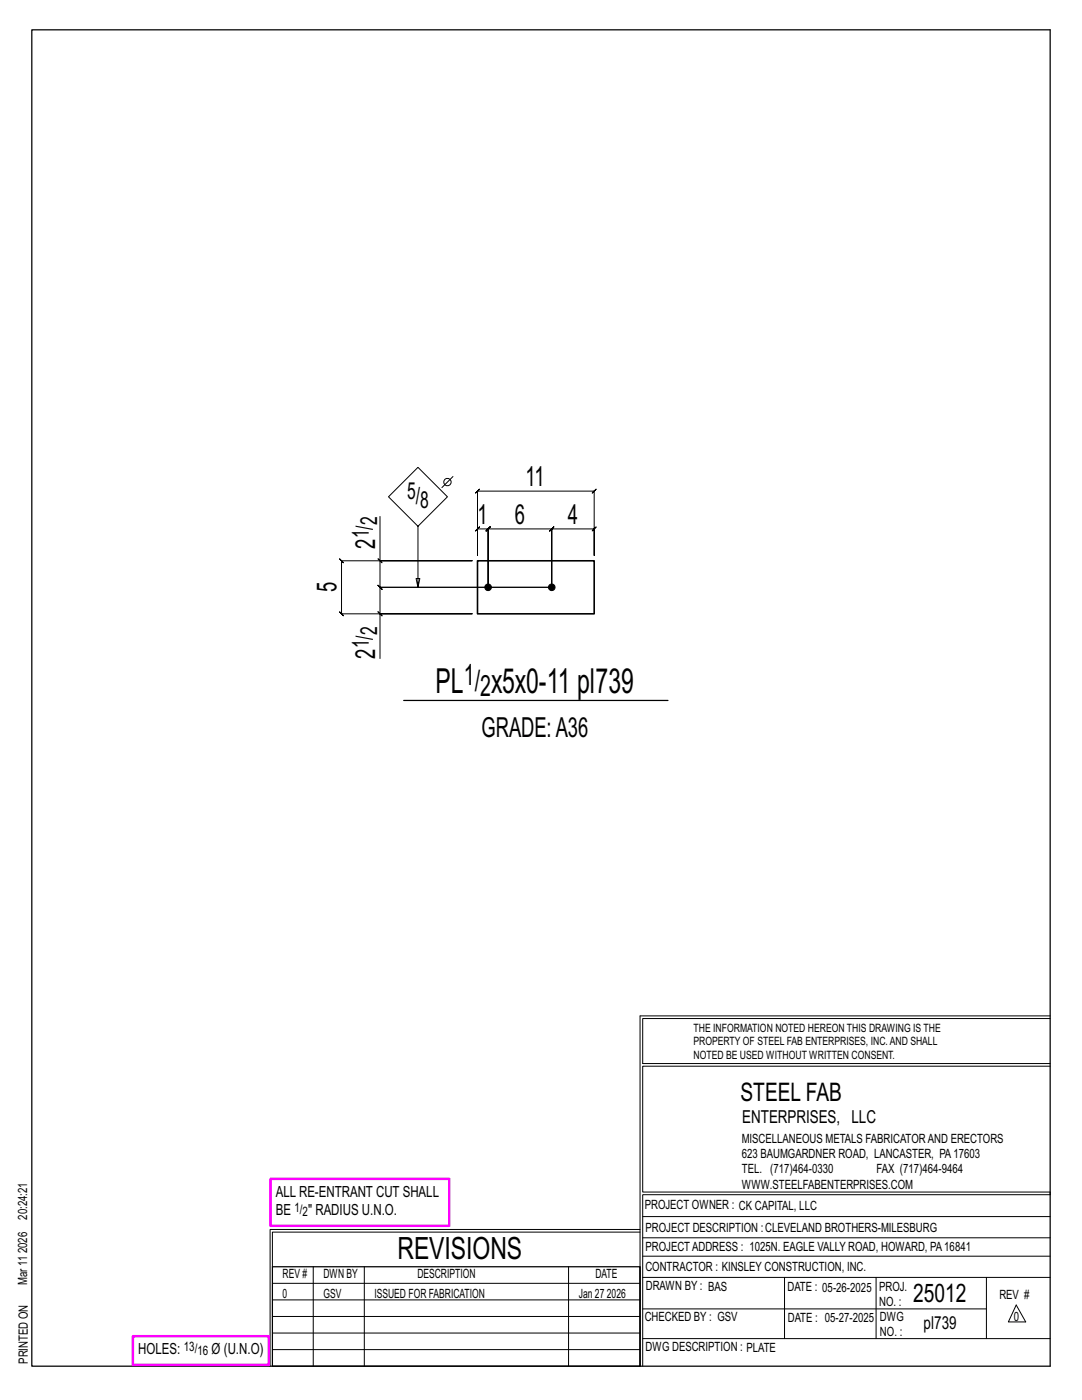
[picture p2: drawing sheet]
<svg xmlns="http://www.w3.org/2000/svg" width="216mm" height="279mm" viewBox="0 0 216 279" stroke-linecap="round" stroke-linejoin="round" font-family="sans-serif">
<defs><g id="words">
<g font-size="6.9">
<text x="86.9" y="138.3">PL</text>
<text x="98" y="138.3">x5x0-11 pl739</text>
</g>
<text font-size="6.1" x="79.3" y="251.3">REVISIONS</text>
<g font-size="5.9">
<text x="92.5" y="136.8">1/</text>
<text x="95.8" y="138.9">2</text>
</g>
<g font-size="5.5">
<text x="104.9" y="97">11</text>
<text x="95.3" y="104.6">1</text>
<text x="102.7" y="104.6">6</text>
<text x="113.3" y="104.6">4</text>
<text x="74.8" y="109.5" transform="rotate(-90 74.8 109.5)">2</text>
<text x="67.2" y="118.1" transform="rotate(-90 67.2 118.1)">5</text>
<text x="74.8" y="131.4" transform="rotate(-90 74.8 131.4)">2</text>
<text x="96.1" y="147.1">GRADE:A36</text>
</g>
<g font-size="5.1">
<text x="147.8" y="219.8">STEEL FAB</text>
<text x="182.2" y="259.9">25012</text>
</g>
<g font-size="4.7">
<text x="81.2" y="99.7">5/</text>
<text x="83.8" y="101.3">8</text>
<text x="73.6" y="107.4" transform="rotate(-90 73.6 107.4)">1/</text>
<text x="75.2" y="104.8" transform="rotate(-90 75.2 104.8)">2</text>
<text x="73.6" y="129.4" transform="rotate(-90 73.6 129.4)">1/</text>
<text x="75.2" y="126.8" transform="rotate(-90 75.2 126.8)">2</text>
</g>
<g font-size="3.6">
<text x="148.1" y="224.1">ENTERPRISES, LLC</text>
<text x="184.3" y="265.2">pl739</text>
</g>
<g font-size="3.1">
<text x="55" y="238.9">ALL RE-ENTRANT CUT SHALL</text>
<text x="55" y="242.5">BE</text>
<text x="61.5" y="242.5">&quot; RADIUS U.N.O.</text>
<text x="27.6" y="270.2">HOLES:</text>
<text x="42.2" y="270.2">Ø (U.N.O)</text>
</g>
<g font-size="2.6">
<text x="58.8" y="241.8">1/</text>
<text x="60.4" y="242.7">2</text>
<text x="36.7" y="269.6">13/</text>
<text x="39.4" y="270.5">16</text>
</g>
<g font-size="2.5">
<text x="148" y="231.2">623 BAUMGARDNER ROAD, LANCASTER, PA17603</text>
<text x="148" y="228.1">MISCELLANEOUS METALS FABRICATORAND ERECTORS</text>
<text x="148" y="237.2">WWW.STEELFABENTERPRISES.COM</text>
<text x="148" y="234.2">TEL. (717)464-0330</text>
<text x="174.9" y="234.2">FAX (717)464-9464</text>
<text x="5.4" y="243.4" transform="rotate(-90 5.4 243.4)">20:24:21</text>
<text x="128.7" y="241.3">PROJECT OWNER : CK CAPITAL, LLC</text>
<text x="128.8" y="246">PROJECT DESCRIPTION :CLEVELAND BROTHERS-MILESBURG</text>
<text x="5.4" y="250.1" transform="rotate(-90 5.4 250.1)">2026</text>
<text x="128.8" y="249.7">PROJECTADDRESS : 1025N. EAGLE VALLY ROAD, HOWARD, PA16841</text>
<text x="5.4" y="256.5" transform="rotate(-90 5.4 256.5)">Mar 11</text>
<text x="56.4" y="255">REV #</text>
<text x="64.5" y="255">DWN BY</text>
<text x="83.3" y="255">DESCRIPTION</text>
<text x="118.8" y="255">DATE</text>
<text x="128.8" y="253.7">CONTRACTOR : KINSLEY CONSTRUCTION, INC.</text>
<text x="128.9" y="257.5">DRAWN BY : BAS</text>
<text x="157.1" y="257.6">DATE : 05-26-2025</text>
<text x="175.4" y="257.7">PROJ.</text>
<text x="56.4" y="259">0</text>
<text x="64.5" y="259">GSV</text>
<text x="74.7" y="259">ISSUED FOR FABRICATION</text>
<text x="115.5" y="259">Jan 27</text>
<text x="121.1" y="259">2026</text>
<text x="128.6" y="263.7">CHECKED BY : GSV</text>
<text x="157.2" y="263.7">DATE : 05-27-2025</text>
<text x="175.4" y="260.7">NO. :</text>
<text x="175.6" y="263.7">DWG</text>
<text x="199.4" y="259.2">REV #</text>
<text x="202.3" y="263.7">0</text>
<text x="128.8" y="269.7">DWG DESCRIPTION : PLATE</text>
<text x="175.6" y="266.7">NO. :</text>
<text x="5.5" y="272.2" transform="rotate(-90 5.5 272.2)">PRINTED ON</text>
</g>
<g font-size="2.3">
<text x="138.4" y="208.6">PROPERTY OF STEEL FAB ENTERPRISES, INC.AND SHALL</text>
<text x="138.4" y="205.9">THE INFORMATION NOTED HEREON THIS DRAWING IS THE</text>
<text x="138.4" y="211.3">NOTED BE USED WITHOUT WRITTEN CONSENT.</text>
</g>
</g></defs>
<g fill="none" stroke="#000" stroke-width=".2">
<path d="M90.4 95.1l-2.2 2.2M94.9 98.4l.8-.8-.4 .4h23.3l-.4 .4 .8-.8-.4 .4v12.9v-5.3l.4-.4-.8 .8 .4-.4h-8.5l.4-.4-.8 .8 .4-.4v11.6v-11.6l.4-.4-.8 .8 .4-.4h-12.7l.4-.4-.8 .8 .4-.4v11.6v-11.6l.4-.4-.8 .8 .4-.4h-2.1l.4-.4-.8 .8 .4-.4v5.3v-12.9zM75.4 111.5l.8 .8zM75.8 103.1v8.8h18.4h-26.1l-.4-.4 .8 .8-.4-.4v10.6l-.4-.4 .8 .8-.4-.4h26.1h-18.4v8.9M75.8 111.9v5.3l-.4-.4 .8 .8-.4-.4h34.3h-34.3l-.4-.4 .8 .8-.4-.4v5.3M83.4 105l5.9-5.9-5.9-5.8-5.9 5.8 5.9 5.9v12.2l-.4-1.7h.8l-.4 1.7M75.4 122.1l.8 .8zM127.7 202.7v70M127.7 202.7h81.8M209.5 203.3h-81.3v9h81.3M209.5 212.8h-81.3v25.1h81.3v.5h-81.3v34.3M54.4 259.4h73.3"/>
<path d="M54.4 256.1h73.3M62.5 252.8v19.9M72.7 252.8v19.9M113.4 252.8v19.9M127.7 245.4h-73.8v27.3M127.7 245.9h-73.3v6.9M128.2 242.8h81.3M128.2 254.9h81.3M128.2 250.7h81.3M128.2 247h81.3M156.5 254.9v12.2M174.8 254.9v12.2"/>
<path d="M196.8 254.9v12.2M54.4 269.3h73.3M54.4 266h73.3M54.4 262.7h73.3M128.2 261.2h68.6M128.2 267.1h81.3M202.8 260.4l1.9 3.4h-3.5z"/>
<circle cx="89.3" cy="96.2" r=".74"/>
</g>
<path d="M6.3 6h203.2v266.7h-203.2zM80.6 139.8h52.7M54.4 252.8h73.3v19.9h-73.3z" fill="none" stroke="#000" stroke-width=".25"/>
<path d="M54 235.3h35.6v9.3h-35.6zM26.5 266.7h27.1v5.7h-27.1z" fill="none" stroke="#f0f" stroke-width=".5"/>
<g fill="#000" stroke="#000" stroke-width=".2">
<circle cx="97.4" cy="117.2" r=".66"/>
<circle cx="110.1" cy="117.2" r=".66"/>
</g>
<path d="M95.3 111.9h23.3v10.6h-23.3z" fill="none" stroke="#000" stroke-width=".32"/>
<use href="#words"/>
</svg>
